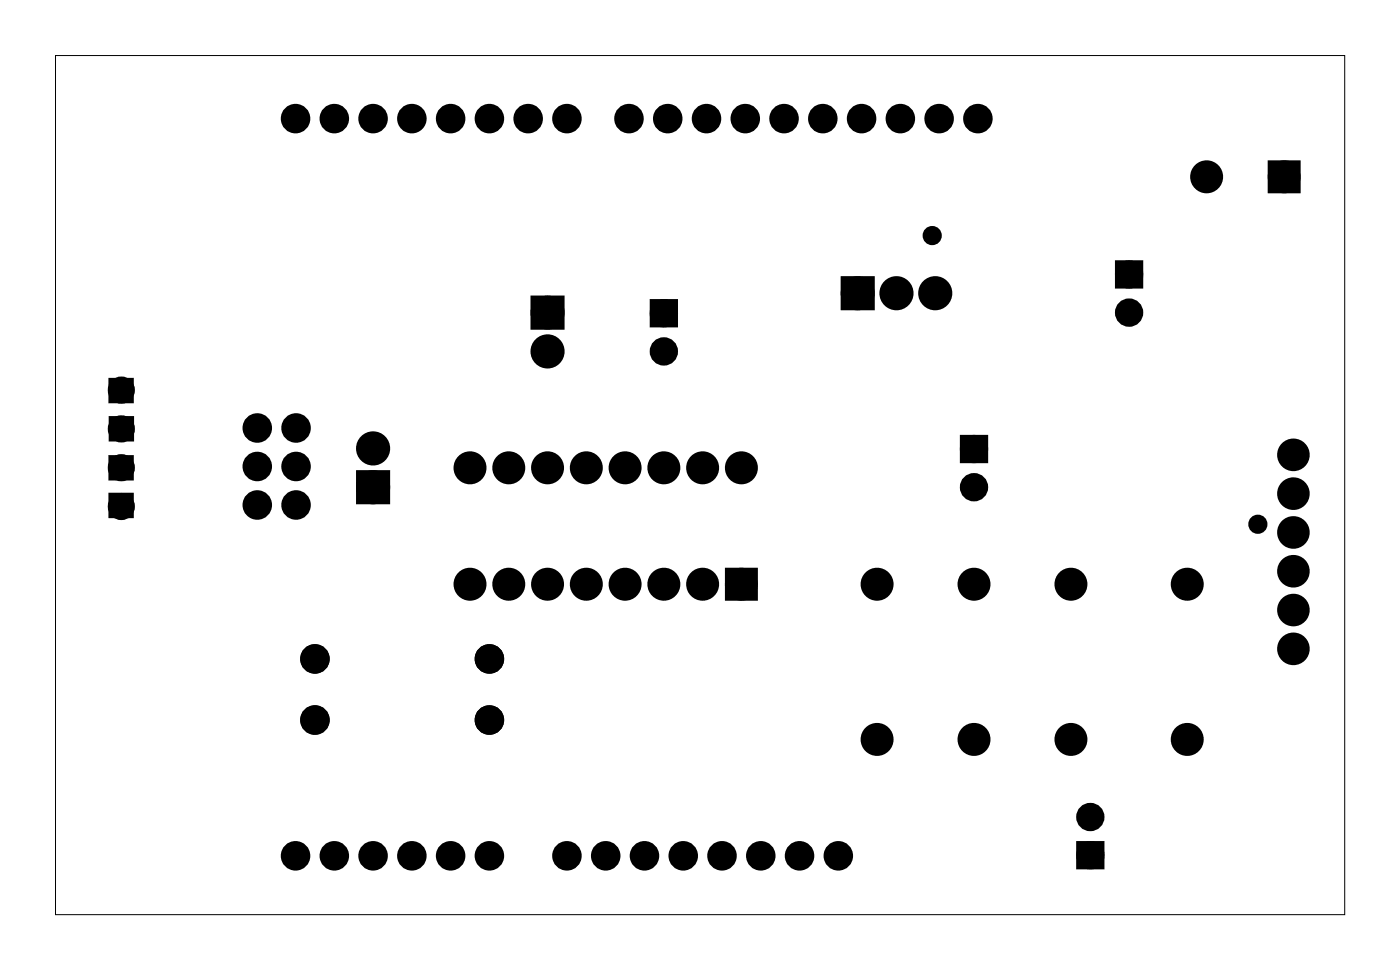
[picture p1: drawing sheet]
<svg xmlns="http://www.w3.org/2000/svg" width="92mm" height="63mm" viewBox="0 0 92 63" stroke-linecap="round" stroke-linejoin="round" font-family="sans-serif">
<path d="M3.6 3.6h84.5v56.3h-84.5z" fill="none" stroke="#000" stroke-width=".07"/>
<g fill="#000">
<circle cx="19.4" cy="7.8" r=".66"/>
<circle cx="21.9" cy="7.8" r=".66"/>
<circle cx="24.4" cy="7.8" r=".66"/>
<circle cx="27" cy="7.8" r=".66"/>
<circle cx="29.5" cy="7.8" r=".66"/>
<circle cx="32.1" cy="7.8" r=".66"/>
<circle cx="34.6" cy="7.8" r=".66"/>
<circle cx="37.1" cy="7.8" r=".66"/>
<circle cx="41.2" cy="7.8" r=".66"/>
<circle cx="43.7" cy="7.8" r=".66"/>
<circle cx="46.3" cy="7.8" r=".66"/>
<circle cx="48.8" cy="7.8" r=".66"/>
<circle cx="51.4" cy="7.8" r=".66"/>
<circle cx="53.9" cy="7.8" r=".66"/>
<circle cx="56.2" cy="19.2" r=".74"/>
<circle cx="56.4" cy="7.8" r=".66"/>
<circle cx="58.7" cy="19.2" r=".74"/>
<circle cx="59" cy="7.8" r=".66"/>
<circle cx="61.1" cy="15.4" r=".35"/>
<circle cx="61.3" cy="19.2" r=".74"/>
<circle cx="61.5" cy="7.8" r=".66"/>
<circle cx="64.1" cy="7.8" r=".66"/>
<circle cx="74" cy="18" r=".6"/>
<circle cx="79.1" cy="11.6" r=".7"/>
<circle cx="84.1" cy="11.6" r=".7"/>
<circle cx="7.9" cy="25.5" r=".56"/>
<circle cx="7.9" cy="33.2" r=".56"/>
<circle cx="7.9" cy="28.1" r=".56"/>
<circle cx="7.9" cy="30.6" r=".56"/>
<circle cx="16.9" cy="30.5" r=".66"/>
<circle cx="16.9" cy="28" r=".66"/>
<circle cx="16.9" cy="33.1" r=".66"/>
<circle cx="19.4" cy="30.5" r=".66"/>
<circle cx="19.4" cy="33.1" r=".66"/>
<circle cx="19.4" cy="28" r=".66"/>
<circle cx="24.4" cy="29.4" r=".74"/>
<circle cx="24.4" cy="31.9" r=".74"/>
<circle cx="30.8" cy="38.2" r=".7"/>
<circle cx="30.8" cy="30.6" r=".7"/>
<circle cx="33.3" cy="38.2" r=".7"/>
<circle cx="33.3" cy="30.6" r=".7"/>
<circle cx="35.9" cy="30.6" r=".7"/>
<circle cx="35.9" cy="38.2" r=".7"/>
<circle cx="35.9" cy="23" r=".74"/>
<circle cx="35.9" cy="20.5" r=".74"/>
<circle cx="38.4" cy="38.2" r=".7"/>
<circle cx="38.4" cy="30.6" r=".7"/>
<circle cx="41" cy="38.2" r=".7"/>
<circle cx="41" cy="30.6" r=".7"/>
<circle cx="43.5" cy="38.2" r=".7"/>
<circle cx="43.5" cy="30.6" r=".7"/>
<circle cx="43.5" cy="20.5" r=".6"/>
<circle cx="43.5" cy="23" r=".6"/>
<circle cx="46" cy="30.6" r=".7"/>
<circle cx="46" cy="38.2" r=".7"/>
<circle cx="48.6" cy="30.6" r=".7"/>
<circle cx="48.6" cy="38.2" r=".7"/>
<circle cx="57.5" cy="38.2" r=".7"/>
<circle cx="63.8" cy="29.4" r=".6"/>
<circle cx="63.8" cy="31.9" r=".6"/>
<circle cx="63.8" cy="38.2" r=".7"/>
<circle cx="70.2" cy="38.2" r=".7"/>
<circle cx="74" cy="20.5" r=".6"/>
<circle cx="77.8" cy="38.2" r=".7"/>
<circle cx="82.4" cy="34.3" r=".35"/>
<circle cx="84.7" cy="34.9" r=".72"/>
<circle cx="84.7" cy="29.8" r=".72"/>
<circle cx="84.7" cy="32.3" r=".72"/>
<circle cx="84.7" cy="39.9" r=".72"/>
<circle cx="84.7" cy="37.4" r=".72"/>
<circle cx="19.4" cy="56" r=".66"/>
<circle cx="20.6" cy="43.1" r=".62"/>
<circle cx="20.6" cy="47.1" r=".62"/>
<circle cx="21.9" cy="56" r=".66"/>
<circle cx="24.4" cy="56" r=".66"/>
<circle cx="27" cy="56" r=".66"/>
<circle cx="29.5" cy="56" r=".66"/>
<circle cx="32.1" cy="56" r=".66"/>
<circle cx="32.1" cy="43.1" r=".62"/>
<circle cx="32.1" cy="47.1" r=".62"/>
<circle cx="37.1" cy="56" r=".66"/>
<circle cx="39.7" cy="56" r=".66"/>
<circle cx="42.2" cy="56" r=".66"/>
<circle cx="44.8" cy="56" r=".66"/>
<circle cx="47.3" cy="56" r=".66"/>
<circle cx="49.8" cy="56" r=".66"/>
<circle cx="52.4" cy="56" r=".66"/>
<circle cx="54.9" cy="56" r=".66"/>
<circle cx="57.5" cy="48.4" r=".7"/>
<circle cx="63.8" cy="48.4" r=".7"/>
<circle cx="70.2" cy="48.4" r=".7"/>
<circle cx="71.4" cy="56" r=".6"/>
<circle cx="71.4" cy="53.5" r=".6"/>
<circle cx="77.8" cy="48.4" r=".7"/>
<circle cx="84.7" cy="42.5" r=".72"/>
</g>
<g fill="none" stroke="#000" stroke-width=".55">
<circle cx="61.1" cy="15.4" r=".35"/>
<circle cx="82.4" cy="34.3" r=".35"/>
</g>
<g fill="none" stroke="#000" stroke-width=".76" stroke-linecap="butt">
<path d="M35.1 19.7h1.5v1.5h-1.5zM55.5 18.5h1.4v1.4h-1.4zM83.4 10.9h1.4v1.4h-1.4zM23.7 31.2h1.5v1.4h-1.5zM47.9 37.5h1.4v1.4h-1.4z"/>
<circle cx="56.2" cy="19.2" r=".74"/>
<circle cx="58.7" cy="19.2" r=".74"/>
<circle cx="61.3" cy="19.2" r=".74"/>
<circle cx="79.1" cy="11.6" r=".7"/>
<circle cx="84.1" cy="11.6" r=".7"/>
<circle cx="24.4" cy="29.4" r=".74"/>
<circle cx="24.4" cy="31.9" r=".74"/>
<circle cx="30.8" cy="38.2" r=".7"/>
<circle cx="30.8" cy="30.6" r=".7"/>
<circle cx="33.3" cy="38.2" r=".7"/>
<circle cx="33.3" cy="30.6" r=".7"/>
<circle cx="35.9" cy="38.2" r=".7"/>
<circle cx="35.9" cy="30.6" r=".7"/>
<circle cx="35.9" cy="20.5" r=".74"/>
<circle cx="35.9" cy="23" r=".74"/>
<circle cx="38.4" cy="38.2" r=".7"/>
<circle cx="38.4" cy="30.6" r=".7"/>
<circle cx="41" cy="38.2" r=".7"/>
<circle cx="41" cy="30.6" r=".7"/>
<circle cx="43.5" cy="38.2" r=".7"/>
<circle cx="43.5" cy="30.6" r=".7"/>
<circle cx="46" cy="38.2" r=".7"/>
<circle cx="46" cy="30.6" r=".7"/>
<circle cx="48.6" cy="38.2" r=".7"/>
<circle cx="48.6" cy="30.6" r=".7"/>
<circle cx="57.5" cy="38.2" r=".7"/>
<circle cx="63.8" cy="38.2" r=".7"/>
<circle cx="70.2" cy="38.2" r=".7"/>
<circle cx="77.8" cy="38.2" r=".7"/>
<circle cx="57.5" cy="48.4" r=".7"/>
<circle cx="63.8" cy="48.4" r=".7"/>
<circle cx="70.2" cy="48.4" r=".7"/>
<circle cx="77.8" cy="48.4" r=".7"/>
</g>
<g fill="none" stroke="#000" stroke-width=".69" stroke-linecap="butt">
<circle cx="84.7" cy="32.3" r=".72"/>
<circle cx="84.7" cy="29.8" r=".72"/>
<circle cx="84.7" cy="39.9" r=".72"/>
<circle cx="84.7" cy="34.9" r=".72"/>
<circle cx="84.7" cy="37.4" r=".72"/>
<circle cx="20.6" cy="47.1" r=".62"/>
<circle cx="20.6" cy="43.1" r=".62"/>
<circle cx="32.1" cy="47.1" r=".62"/>
<circle cx="32.1" cy="43.1" r=".62"/>
<circle cx="84.7" cy="42.5" r=".72"/>
</g>
<g fill="#000">
<path d="M35.1 19.7h1.5v1.5h-1.5zM55.5 18.5h1.4v1.4h-1.4zM73.4 17.4h1.2v1.2h-1.2zM83.4 10.9h1.4v1.4h-1.4zM7.2 24.9h1.4v1.4h-1.4zM7.2 29.9h1.4v1.4h-1.4zM7.2 32.4h1.4v1.4h-1.4zM7.2 27.4h1.5v1.4h-1.5zM23.7 31.2h1.5v1.4h-1.5zM42.9 19.9h1.2v1.2h-1.2zM47.9 37.5h1.4v1.4h-1.4zM63.2 28.8h1.2v1.2h-1.2z"/>
<path d="M70.8 55.4h1.2v1.2h-1.2z"/>
</g>
<g fill="none" stroke="#000" stroke-width=".65" stroke-linecap="butt">
<path d="M42.9 19.9h1.2v1.2h-1.2zM73.4 17.4h1.2v1.2h-1.2zM63.2 28.8h1.2v1.2h-1.2zM70.8 55.4h1.2v1.2h-1.2z"/>
<circle cx="74" cy="18" r=".6"/>
<circle cx="43.5" cy="20.5" r=".6"/>
<circle cx="43.5" cy="23" r=".6"/>
<circle cx="63.8" cy="29.4" r=".6"/>
<circle cx="63.8" cy="31.9" r=".6"/>
<circle cx="74" cy="20.5" r=".6"/>
<circle cx="71.4" cy="53.5" r=".6"/>
<circle cx="71.4" cy="56" r=".6"/>
</g>
<g fill="none" stroke="#000" stroke-width=".61" stroke-linecap="butt">
<circle cx="19.4" cy="7.8" r=".66"/>
<circle cx="21.9" cy="7.8" r=".66"/>
<circle cx="24.4" cy="7.8" r=".66"/>
<circle cx="27" cy="7.8" r=".66"/>
<circle cx="29.5" cy="7.8" r=".66"/>
<circle cx="32.1" cy="7.8" r=".66"/>
<circle cx="34.6" cy="7.8" r=".66"/>
<circle cx="37.1" cy="7.8" r=".66"/>
<circle cx="41.2" cy="7.8" r=".66"/>
<circle cx="43.7" cy="7.8" r=".66"/>
<circle cx="46.3" cy="7.8" r=".66"/>
<circle cx="48.8" cy="7.8" r=".66"/>
<circle cx="51.4" cy="7.8" r=".66"/>
<circle cx="53.9" cy="7.8" r=".66"/>
<circle cx="56.4" cy="7.8" r=".66"/>
<circle cx="59" cy="7.8" r=".66"/>
<circle cx="61.5" cy="7.8" r=".66"/>
<circle cx="64.1" cy="7.8" r=".66"/>
<circle cx="16.9" cy="33.1" r=".66"/>
<circle cx="16.9" cy="28" r=".66"/>
<circle cx="16.9" cy="30.5" r=".66"/>
<circle cx="19.4" cy="30.5" r=".66"/>
<circle cx="19.4" cy="28" r=".66"/>
<circle cx="19.4" cy="33.1" r=".66"/>
<circle cx="19.4" cy="56" r=".66"/>
<circle cx="21.9" cy="56" r=".66"/>
<circle cx="24.4" cy="56" r=".66"/>
<circle cx="27" cy="56" r=".66"/>
<circle cx="29.5" cy="56" r=".66"/>
<circle cx="32.1" cy="56" r=".66"/>
<circle cx="37.1" cy="56" r=".66"/>
<circle cx="39.7" cy="56" r=".66"/>
<circle cx="42.2" cy="56" r=".66"/>
<circle cx="44.8" cy="56" r=".66"/>
<circle cx="47.3" cy="56" r=".66"/>
<circle cx="49.8" cy="56" r=".66"/>
<circle cx="52.4" cy="56" r=".66"/>
<circle cx="54.9" cy="56" r=".66"/>
</g>
<g fill="none" stroke="#000" stroke-width=".66" stroke-linecap="butt">
<circle cx="7.9" cy="33.2" r=".56"/>
<circle cx="7.9" cy="28.1" r=".56"/>
<circle cx="7.9" cy="30.6" r=".56"/>
<circle cx="7.9" cy="25.5" r=".56"/>
</g>
<path d="M7.2 24.9h1.4v1.4h-1.4zM7.2 29.9h1.4v1.4h-1.4zM7.2 32.4h1.4v1.4h-1.4zM7.2 27.4h1.5v1.4h-1.5z" fill="none" stroke="#000" stroke-width=".25"/>
</svg>
